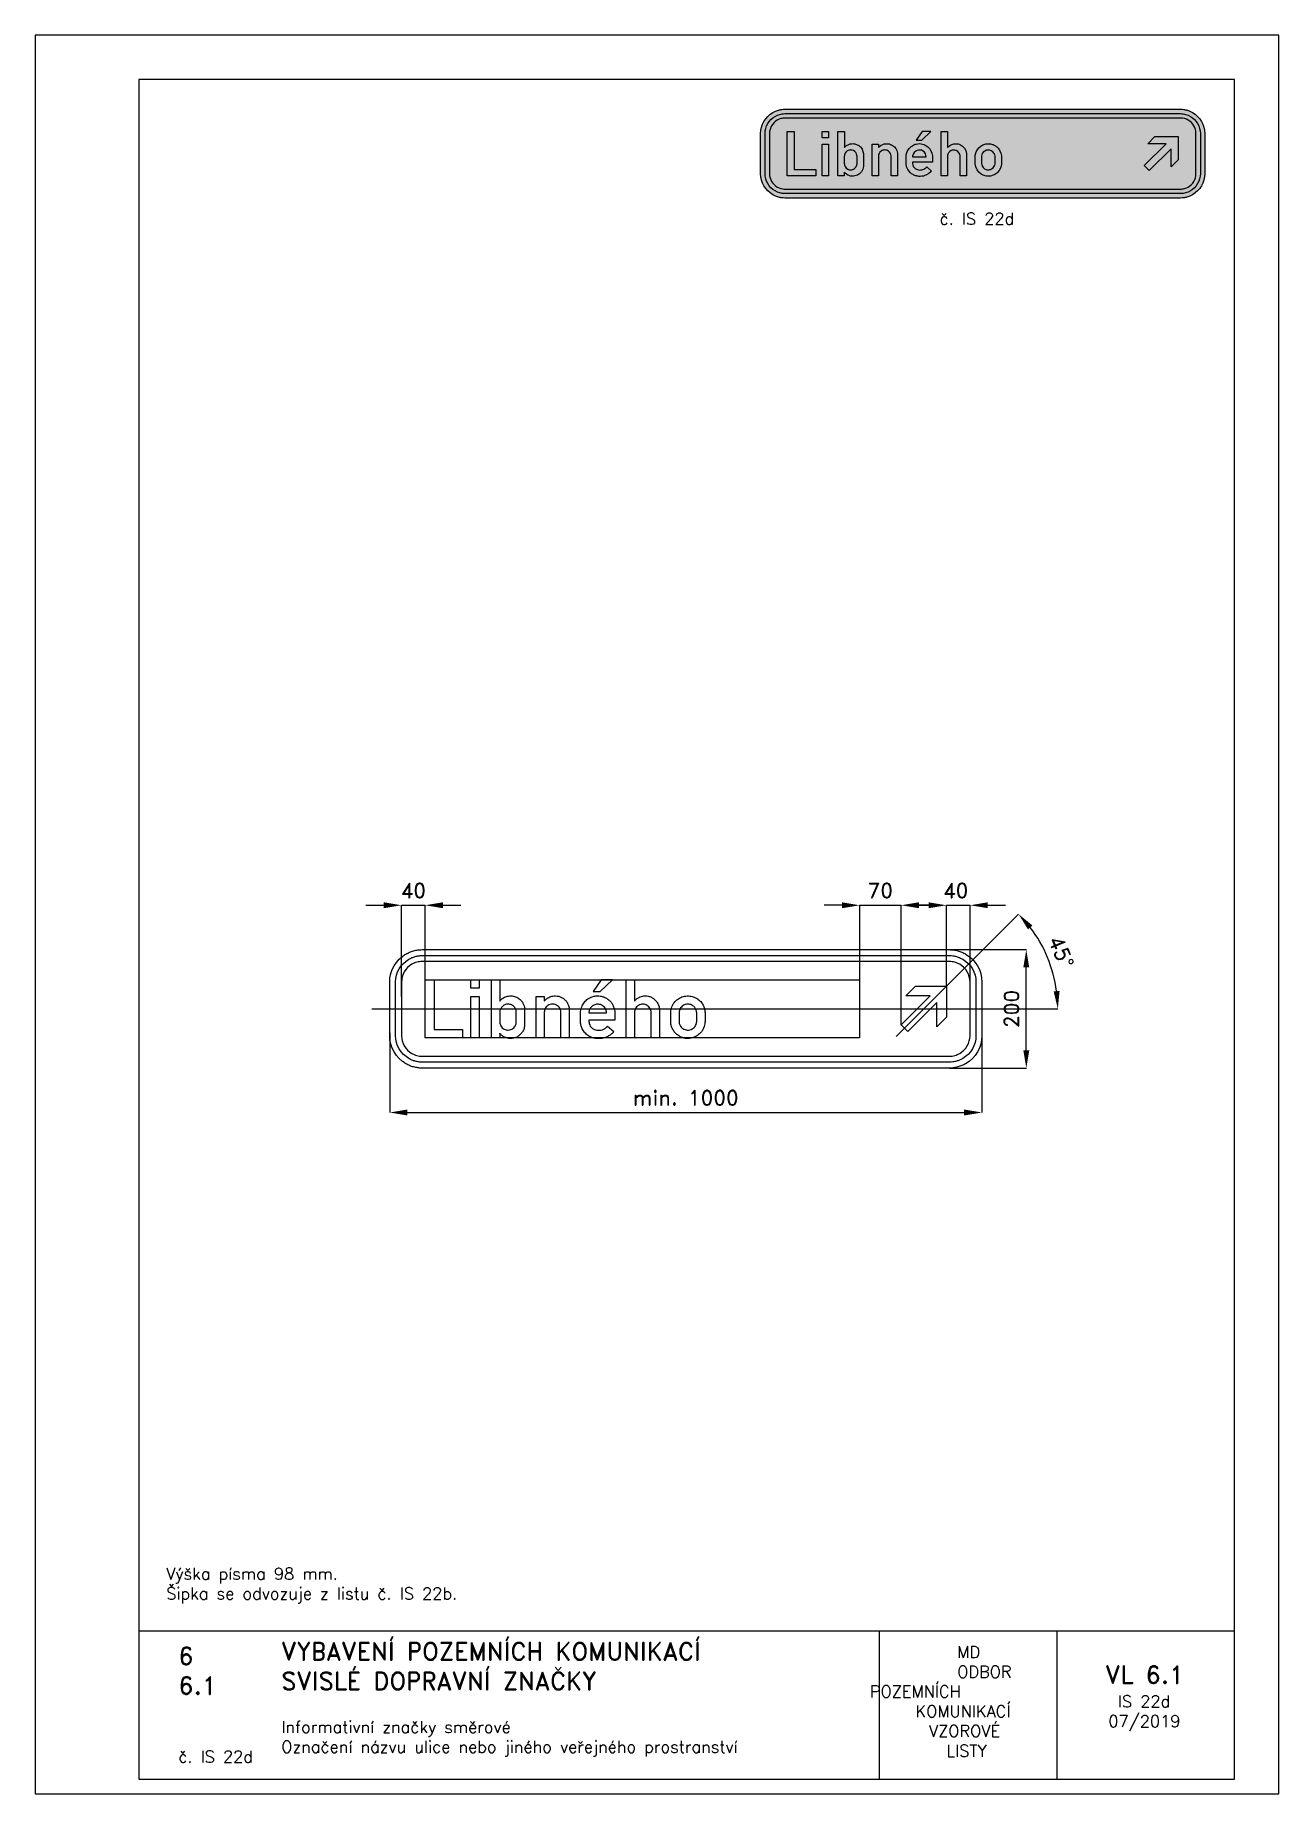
# Paper-space layout 'IS 22d' of a CAD drawing. Header units: millimetres. Extents: x 0 to 210, y 0 to 297.
# The model-space entities are those that its viewports show. They can reach past a viewport. Long polylines and large blocks are cut down to what shows.
import ezdxf

# ---------------------------------------------------------------- set-up
doc = ezdxf.new("R2010")
doc.units = ezdxf.units.MM
doc.header["$LTSCALE"] = 5
doc.linetypes.add('ČERCHOVANÁX2', pattern=[2, 1, -0.5, 0, -0.5])
doc.linetypes.add('ČÁRKOVANÁX2', pattern=[1.5, 1, -0.5])
for name, color, linetype in [('Kóty', 2, 'Continuous'), ('Rozpiska', 7, 'Continuous'), ('Značka', 7, 'Continuous')]:
    doc.layers.add(name, color=color, linetype=linetype)
doc.layers.add('Rámeček', color=6, linetype='Continuous', plot=False)
doc.styles.get("Standard").update_dxf_attribs({"font": 'romand.shx', "height": 25})
doc.dimstyles.get("Standard").update_dxf_attribs({"dimtxt": 25, "dimasz": 30, "dimexe": 0.18, "dimexo": 0.0625, "dimgap": 12.5, "dimtad": 1, "dimdec": 0, "dimzin": 0, "dimdsep": 46, "dimtxsty": 'Standard', "dimcen": 0.09, "dimadec": 0, "dimazin": 0, "dimtfac": 1, "dimtdec": 0, "dimtofl": 0, "dimtmove": 0, "dimatfit": 3, "dimfxl": 1, "dimtolj": 1, "dimtzin": 0, "dimarcsym": 0})

psp = doc.layouts.new('IS 22d')

# ---------------------------------------------------------------- texts
at = {"layer": 'Rozpiska', "color": 7, "attachment_point": 1}
for s, width, gutter_width, heights, insert, char_height in [('\\pi5.21429;č. IS 22d', 25, 75, [0], (147.5, 267.003342), 2), ('Výška písma 98 mm.\\PŠipka se odvozuje z listu č. IS 22b.{\\H2.11905x; }', 176.70669232, 100, [0], (22.140239, 38.171028), 2), ('6', 149.0421774, 100, [0], (24.169718, 24.771436), 3), ('{\\C6;VYBAVENÍ POZEMNÍCH KOMUNIKACÍ\\P}SVISLÉ DOPRAVNÍ ZNAČKY{\\H1.34524x; }', 149.0421774, 100, [0], (41.561669, 25.560725), 3), ('\\pi14.7414;{\\C6;MD\\P\\pi2.36044;}ODBOR POZEMNÍCH{\\H1.57143x; }\\P\\pi7.69378;KOMUNIKACÍ{\\H1.5x; }\\P\\pi9.97949;{\\C6;VZOROVÉ\\H1.47619x; \\H0.67742x;\\P\\pi12.93187;LISTY\\H1.26984x; }', 33.10184049, 100, [0], (140.953473, 24.94524), 2), ('\\pi1.03113;{\\H1.5x;\\C6;VL 6.1\\P\\pi3.17396;\\H0.66667x;IS 22d\\H1.66666x; \\H0.6x;\\P\\pi1.5549;07/2019\\H1.80159x; }', 16.06225437, 100, [0], (179.655062, 21.609752), 2), ('6.1', 149.0421774, 100, [0], (24.169718, 19.777345), 3), ('{\\C6;Informativní značky směrové\\P}Označení názvu ulice nebo jiného veřejného prostranství{\\H1.83333x; }', 149.0421774, 100, [0], (41.561669, 12.285052), 2), ('{\\C6;č. IS 22d}', 18.27226685, 100, [2.666667], (24.169718, 7.277566), 2)]:
    psp.add_mtext_dynamic_manual_height_columns(s, width=width, gutter_width=gutter_width, heights=heights, dxfattribs=dict(at, insert=insert, char_height=char_height))

msp = doc.modelspace()

# ---------------------------------------------------------------- texts
at = {"layer": 'Kóty', "char_height": 25, "attachment_point": 5}
for insert in [(-460.1, 200), (455.8, 200)]:
    msp.add_mtext('\\A1;40', dxfattribs=dict(at, insert=insert))

# ---------------------------------------------------------------- blocks, each defined once
blk = doc.blocks.new('*D2')
at = {"layer": 'Defpoints', "color": 0, "transparency": 16777216}
for p in [(-500, -40.5), (500, -43.7), (500, -175)]:
    blk.add_point(p, dxfattribs=at)
at = {"layer": 'Kóty', "color": 0, "lineweight": -2, "transparency": 16777216}
for p, q in [((-500, -40.6), (-500, -175.2)), ((500, -43.8), (500, -175.2)), ((-470, -175), (470, -175))]:
    blk.add_line(p, q, dxfattribs=at)
at = {"layer": 'Kóty', "color": 0, "transparency": 16777216}
for points in [[(-470, -170), (-470, -180), (-500, -175)], [(470, -170), (470, -180), (500, -175)]]:
    blk.add_solid(points, dxfattribs=at)
at = {"layer": 'Kóty', "color": 0, "transparency": 16777216, "insert": (0, -150), "char_height": 25, "attachment_point": 5}
blk.add_mtext('\\A1;min. 1000', dxfattribs=at)
blk = doc.blocks.new('*D3')
at = {"layer": 'Defpoints', "color": 0, "transparency": 16777216}
for p in [(426.8, 100), (575, 100), (445, -100)]:
    blk.add_point(p, dxfattribs=at)
at = {"layer": 'Kóty', "color": 0, "lineweight": -2, "transparency": 16777216}
for p, q in [((426.9, 100), (575.2, 100)), ((575, -70), (575, 70)), ((445.1, -100), (575.2, -100))]:
    blk.add_line(p, q, dxfattribs=at)
at = {"layer": 'Kóty', "color": 0, "transparency": 16777216}
for points in [[(570, 70), (580, 70), (575, 100)], [(570, -70), (580, -70), (575, -100)]]:
    blk.add_solid(points, dxfattribs=at)
at = {"layer": 'Kóty', "color": 0, "transparency": 16777216, "insert": (550, 0), "char_height": 25, "attachment_point": 5, "rotation": 90}
blk.add_mtext('\\A1;200', dxfattribs=at)
blk = doc.blocks.new('*D4')
at = {"layer": 'Defpoints', "color": 0, "transparency": 16777216}
for p in [(460, 58.2), (620.5, 58.6), (530, 0), (-530, 0), (355.1, -46.7)]:
    blk.add_point(p, dxfattribs=at)
at = {"layer": 'Kóty', "color": 0, "lineweight": -2, "transparency": 16777216}
for p, q in [((460, 58.2), (562, 160.2)), ((530.1, 0), (628.4, 0))]:
    blk.add_line(p, q, dxfattribs=at)
blk.add_arc((401.8, 0), 226.4, 7.598, 37.4024, dxfattribs=at)
at = {"layer": 'Kóty', "color": 0, "transparency": 16777216}
for points in [[(577.9, 134.2), (585.4, 140.8), (561.9, 160.1)], [(631.2, 30.3), (621.2, 29.6), (628.2, 0)]]:
    blk.add_solid(points, dxfattribs=at)
at = {"layer": 'Kóty', "color": 0, "transparency": 16777216, "insert": (634.1, 96.2), "char_height": 25, "attachment_point": 5, "rotation": 292.5002}
blk.add_mtext('\\A1;45°', dxfattribs=at)
blk = doc.blocks.new('*D5')
at = {"layer": 'Defpoints', "color": 0, "transparency": 16777216}
for p in [(293.632, 175), (293.632, 49), (363.63, -26.87)]:
    blk.add_point(p, dxfattribs=at)
at = {"layer": 'Kóty', "color": 0, "lineweight": -2, "transparency": 16777216}
for p, q in [((263.632, 175), (233.632, 175)), ((293.632, 49.0625), (293.632, 175.18)), ((363.63, -26.8075), (363.63, 175.18)), ((393.63, 175), (423.63, 175))]:
    blk.add_line(p, q, dxfattribs=at)
at = {"layer": 'Kóty', "color": 0, "transparency": 16777216}
for points in [[(263.632, 180), (263.632, 170), (293.632, 175)], [(393.63, 180), (393.63, 170), (363.63, 175)]]:
    blk.add_solid(points, dxfattribs=at)
at = {"layer": 'Kóty', "color": 0, "transparency": 16777216, "insert": (328.631, 200), "char_height": 25, "attachment_point": 5}
blk.add_mtext('\\A1;70', dxfattribs=at)

# ---------------------------------------------------------------- dimensions: what is measured, and where the dimension line sits
at = {"layer": 'Kóty'}
dim = msp.add_linear_dim(base=(293.6, 175), p1=(363.6, -26.9), p2=(293.6, 49), dimstyle='Standard', dxfattribs=at)
dim.commit()
dim.dimension.update_dxf_attribs({"geometry": '*D5', "text_midpoint": (328.6, 200)})
dim = msp.add_angular_dim_2l(base=(620.5, 58.6), line1=((355.1, -46.7), (460, 58.2)), line2=((-530, 0), (530, 0)), dimstyle='Standard', dxfattribs=at)
dim.commit()
dim.dimension.update_dxf_attribs({"geometry": '*D4', "text_midpoint": (634.1, 96.2)})
dim = msp.add_linear_dim(base=(575, 100), p1=(445, -100), p2=(426.8, 100), angle=90, dimstyle='Standard', dxfattribs=at)
dim.commit()
dim.dimension.update_dxf_attribs({"geometry": '*D3', "text_midpoint": (550, 0)})
dim = msp.add_linear_dim(base=(500, -175), p1=(-500, -40.5), p2=(500, -43.7), text='min. 1000', dimstyle='Standard', dxfattribs=at)
dim.commit()
dim.dimension.update_dxf_attribs({"geometry": '*D2', "text_midpoint": (0, -150)})

# ---------------------------------------------------------------- linework, layer by layer
at = {"layer": 'Kóty'}
for p, q in [((-540, 175), (-510, 175)), ((-480, 21.1), (-480, 175.2)), ((-480, 175), (-440, 175)), ((-440, 49.1), (-440, 175.2)), ((-410, 175), (-380, 175)), ((410, 175), (380, 175)), ((440, 38.2), (440, 175.2)), ((480, 34.5), (480, 175.2)), ((510, 175), (540, 175))]:
    msp.add_line(p, q, dxfattribs=at)
for points in [[(293.6, 175), (363.6, 175)], [(440, 175), (480, 175)]]:
    msp.add_lwpolyline(points, dxfattribs=at)
for points in [[(-510, 180), (-510, 170), (-480, 175)], [(-410, 180), (-410, 170), (-440, 175)], [(410, 180), (410, 170), (440, 175)], [(510, 180), (510, 170), (480, 175)]]:
    msp.add_solid(points, dxfattribs=at)
at = {"layer": 'Značka', "color": 6, "linetype": 'ČERCHOVANÁX2', "ltscale": 5}
msp.add_line((355.1, -46.7), (460, 58.2), dxfattribs=at)
at = {"layer": 'Značka', "color": 5}
for points in [[(-445, -100), (-445.2, -100), (-445.4, -100, -0.032183), (-452.5, -99.5, -0.035454), (-459.5, -98.1, -0.036275), (-466.3, -95.8, -0.034433), (-472.6, -92.6, -0.03373), (-478.6, -88.6), (-483.9, -83.9), (-488.6, -78.6), (-492.6, -72.6), (-495.8, -66.3), (-498.1, -59.5), (-499.5, -52.5), (-500, -45.4), (-500, -45.2), (-500, -45), (-500, 45), (-500, 45.2), (-500, 45.4), (-499.5, 52.5), (-498.1, 59.5), (-495.8, 66.3), (-492.6, 72.6), (-488.6, 78.6), (-483.9, 83.9), (-478.6, 88.6, -0.034227), (-472.6, 92.6, -0.034061), (-466.3, 95.7, -0.033424), (-459.5, 98.1, -0.034124), (-452.5, 99.5, -0.036745), (-445.4, 100), (-445.2, 100), (-445, 100), (445, 100), (445.2, 100), (445.4, 100, -0.032177), (452.5, 99.5, -0.035434), (459.5, 98.1, -0.036231), (466.3, 95.8, -0.034387), (472.6, 92.6), (478.6, 88.6), (483.9, 83.9), (488.6, 78.6), (492.6, 72.6), (495.8, 66.3), (498.1, 59.5), (499.5, 52.5), (500, 45.4), (500, 45.2), (500, 45), (500, -45), (500, -45.2), (500, -45.4), (499.5, -52.5), (498.1, -59.5), (495.8, -66.3), (492.6, -72.6), (488.6, -78.6), (483.9, -83.9), (478.6, -88.6), (472.6, -92.6, -0.034074), (466.3, -95.7, -0.033398), (459.5, -98.1, -0.034121), (452.5, -99.5, -0.036746), (445.4, -100), (445.2, -100), (445, -100), (-445, -100)], [(-445, -90), (-445.2, -90), (-445.3, -90, -0.03218), (-451.2, -89.6, -0.035441), (-456.9, -88.4, -0.036275), (-462.4, -86.5, -0.034405), (-467.6, -83.9), (-472.4, -80.7), (-476.8, -76.8), (-480.7, -72.5), (-483.9, -67.6), (-486.5, -62.4), (-488.4, -56.9), (-489.6, -51.2), (-490, -45.4), (-490, -45.2), (-490, -45), (-490, 45), (-490, 45.2), (-490, 45.4), (-489.6, 51.2), (-488.4, 56.9), (-486.5, 62.4), (-483.9, 67.6), (-480.7, 72.5), (-476.8, 76.8), (-472.4, 80.7), (-467.6, 83.9, -0.034043), (-462.4, 86.5, -0.03341), (-456.9, 88.4, -0.034119), (-451.2, 89.6, -0.036742), (-445.3, 90), (-445.2, 90), (-445, 90), (445, 90), (445.2, 90), (445.4, 90, -0.032169), (451.2, 89.6, -0.035423), (456.9, 88.4, -0.036263), (462.4, 86.5, -0.034405), (467.6, 83.9), (472.4, 80.7), (476.8, 76.8), (480.7, 72.5), (483.9, 67.6), (486.5, 62.4), (488.4, 56.9), (489.6, 51.2), (490, 45.4), (490, 45.2), (490, 45), (490, -45), (490, -45.2), (490, -45.4), (489.6, -51.2), (488.4, -56.9), (486.5, -62.4), (483.9, -67.6), (480.7, -72.5), (476.8, -76.8), (472.4, -80.7), (467.6, -83.9), (462.4, -86.5, -0.033403), (456.9, -88.4, -0.034116), (451.2, -89.6, -0.036749), (445.4, -90), (445.2, -90), (445, -90), (-445, -90)], [(-445, -80), (445, -80), (445.1, -80), (445.3, -80, 0.032169), (449.8, -79.7, 0.035452), (454.2, -78.8, 0.036304), (458.5, -77.3), (462.6, -75.3), (466.4, -72.8), (469.8, -69.7), (472.8, -66.4), (475.3, -62.6), (477.3, -58.5), (478.8, -54.2), (479.7, -49.8), (480, -45.3), (480, -45.1), (480, -45), (480, 45), (480, 45.1), (480, 45.3), (479.7, 49.8), (478.8, 54.2), (477.3, 58.5), (475.3, 62.6), (472.8, 66.4), (469.8, 69.7), (466.4, 72.8), (462.6, 75.3), (458.5, 77.3), (454.2, 78.8, 0.034146), (449.8, 79.7, 0.03675), (445.3, 80), (445.1, 80), (445, 80), (-445, 80), (-445.1, 80), (-445.3, 80, 0.032182), (-449.8, 79.7, 0.035448), (-454.2, 78.8, 0.036258), (-458.5, 77.3, 0.034413), (-462.6, 75.3), (-466.3, 72.8), (-469.8, 69.7), (-472.8, 66.4), (-475.3, 62.6), (-477.3, 58.5), (-478.8, 54.2), (-479.7, 49.8), (-480, 45.3), (-480, 45.1), (-480, 45), (-480, -45), (-480, -45.1), (-480, -45.3), (-479.7, -49.8), (-478.8, -54.2), (-477.3, -58.5), (-475.3, -62.6), (-472.8, -66.4), (-469.8, -69.7), (-466.3, -72.8), (-462.6, -75.3), (-458.5, -77.3, 0.033426), (-454.2, -78.8, 0.03412), (-449.8, -79.7, 0.036748), (-445.3, -80), (-445.1, -80), (-445, -80)], [(-328.2, -49), (-328.2, 49), (-314.1, 49), (-314.1, 13.2, -0.005805), (-312.9, 14.6, -0.017448), (-311.7, 15.9, -0.081037), (-306, 19.7, -0.076917), (-299.4, 21.6, -0.089546), (-291.2, 21.5, -0.091542), (-283.7, 18.6, -0.072221), (-278.7, 14.8, -0.069708), (-275, 9.7, -0.057139), (-273, 5, -0.059775), (-272.1, 0, -0.005496), (-272.1, -0.6), (-272.1, -1.2), (-272.1, -27.2), (-272.1, -27.7, -0.00492), (-272.2, -28.3, -0.037945), (-272.7, -31.5, -0.035665), (-273.7, -34.6, -0.06549), (-276.6, -40, -0.069262), (-280.8, -44.5, -0.063687), (-285.4, -47.6, -0.062077), (-290.7, -49.4, -0.072963), (-297.3, -49.9, -0.074014), (-303.8, -48.6, -0.058346), (-308.3, -46.4, -0.062375), (-312.2, -43.3, -0.01454), (-313.2, -42.2, -0.004846), (-314.2, -41.1), (-314.2, -49), (-328.2, -49)], [(-100.6, -49), (-100.6, 49), (-86.6, 49), (-86.6, 13.2, -0.002784), (-85.7, 14.2, -0.008319), (-84.8, 15.1, -0.044786), (-81, 18.1, -0.056615), (-76.8, 20.3, -0.052881), (-72.7, 21.5, -0.046625), (-68.5, 21.9, -0.056539), (-63.1, 21.4, -0.060834), (-58, 19.6, -0.068018), (-53.1, 16.4, -0.064906), (-49, 12, -0.068702), (-46, 6.5, -0.077207), (-44.7, 0.5, -0.006467), (-44.7, -0.2), (-44.6, -0.8), (-44.6, -49), (-58.6, -49), (-58.6, -5.7), (-58.7, -5.2, 0.008037), (-58.7, -4.6, 0.064635), (-59.5, -1.1, 0.068196), (-61.3, 2, 0.072985), (-63.8, 4.8, 0.070437), (-67, 6.7, 0.067405), (-70.5, 7.7, 0.06862), (-74.1, 7.8, 0.07916), (-78.1, 6.8, 0.078224), (-81.7, 4.6, 0.069017), (-84.2, 1.9, 0.074947), (-85.8, -1.3, 0.037485), (-86.3, -3.1, 0.025768), (-86.5, -5.1), (-86.6, -5.3), (-86.6, -5.6), (-86.6, -49), (-100.6, -49)], [(-314.1, -6), (-314.1, -22.2), (-314.1, -22.5), (-314.1, -22.9, 0.058666), (-313.6, -25.7, 0.055578), (-312.5, -28.4, 0.079362), (-310, -31.8, 0.083147), (-306.5, -34.3, 0.069286), (-303.2, -35.5, 0.065166), (-299.7, -35.8, 0.07621), (-295.6, -35.1, 0.081495), (-291.9, -33.1, 0.071361), (-289.2, -30.6, 0.064217), (-287.4, -27.4, 0.038668), (-286.6, -25.4, 0.044504), (-286.2, -23.4, 0.006607), (-286.2, -23), (-286.2, -22.6), (-286.2, -5.2, 0.003812), (-286.2, -4.6, 0.011441), (-286.3, -3.9, 0.068407), (-287.1, -0.7, 0.06224), (-288.8, 2.1, 0.064645), (-291.1, 4.7, 0.064906), (-294.1, 6.6, 0.059368), (-297, 7.6, 0.062536), (-300.1, 8, 0.05436), (-302.9, 7.7, 0.047873), (-305.5, 6.8, 0.056059), (-308.4, 5.3, 0.067217), (-310.7, 3.1, 0.047198), (-312, 1.3, 0.037934), (-313, -0.7, 0.033193), (-313.7, -2.6, 0.040642), (-314, -4.6, 0.012478), (-314.1, -5.3, 0.00415), (-314.1, -6)], [(-252.9, -49), (-252.9, 21), (-238.9, 21), (-238.9, 13.4, -0.00418), (-237.6, 14.7, -0.012495), (-236.3, 15.9, -0.040691), (-233, 18.5, -0.050799), (-229.3, 20.3, -0.044302), (-225.9, 21.3, -0.036433), (-222.5, 21.8, -0.051724), (-217.2, 21.7, -0.059755), (-212.1, 20.4, -0.060327), (-207.5, 18.2, -0.057509), (-203.6, 14.9, -0.051898), (-200.6, 11.2, -0.051165), (-198.5, 7, -0.036506), (-197.5, 4, -0.040104), (-196.9, 0.8, -0.006778), (-196.9, 0.1), (-196.8, -0.6), (-196.8, -49), (-210.9, -49), (-210.9, -5.8), (-210.9, -5.3, 0.011855), (-210.9, -4.7, 0.073045), (-211.4, -1.9, 0.052711), (-212.6, 0.8, 0.052274), (-214.5, 3.3, 0.060048), (-216.8, 5.4, 0.079396), (-220.4, 7.3, 0.076883), (-224.5, 8, 0.082172), (-228.9, 7.5, 0.086092), (-232.9, 5.6, 0.070239), (-235.5, 3.2, 0.063113), (-237.5, 0.2, 0.045342), (-238.4, -2.1, 0.0557), (-238.8, -4.4, 0.008411), (-238.9, -4.9), (-238.9, -5.3), (-238.9, -49), (-252.9, -49)], [(-121.5, -38.4, -0.002695), (-122.4, -39.4, -0.008081), (-123.3, -40.4, -0.045823), (-127.8, -44.2, -0.046326), (-132.9, -47.1, -0.057683), (-139.8, -49.4, -0.056156), (-147.1, -50.2, -0.062983), (-155, -49.4, -0.071136), (-162.5, -46.5, -0.073604), (-168.9, -41.7, -0.068187), (-173.8, -35.3, -0.062724), (-176.7, -28.9, -0.079565), (-177.6, -22.2, -0.005009), (-177.6, -21.6), (-177.6, -21.1), (-177.6, -6), (-177.6, -5.4), (-177.5, -4.7, -0.031631), (-176.7, 0, -0.042634), (-175.1, 4.6, -0.074802), (-171.1, 11.4, -0.075595), (-165.3, 16.8, -0.053414), (-160.5, 19.5, -0.049384), (-155.3, 21.2, -0.060563), (-148.3, 21.9, -0.063991), (-141.4, 21, -0.058851), (-135.5, 18.8, -0.056374), (-130.2, 15.3, -0.052444), (-126.1, 11.2, -0.056929), (-123, 6.4, -0.054705), (-120.9, 0.9, -0.044547), (-119.9, -4.9), (-119.8, -5.4), (-119.8, -6), (-119.8, -19.2), (-163.6, -19.2, 0.003687), (-163.6, -20.1, 0.011002), (-163.6, -21.1, 0.065025), (-162.9, -25.2, 0.077929), (-161.2, -29, 0.098997), (-157.5, -32.9, 0.081464), (-152.6, -35.3, 0.070359), (-147.8, -36.2, 0.067887), (-142.9, -35.8, 0.063561), (-138.5, -34.3, 0.066285), (-134.6, -31.7, 0.019644), (-133.3, -30.5, 0.006553), (-132, -29.3), (-121.5, -38.4)], [(-133.9, -6.9, 0.008287), (-134, -5.3, 0.024979), (-134.2, -3.6, 0.067223), (-135.4, -0.2, 0.065187), (-137.4, 2.8, 0.074787), (-140.4, 5.5, 0.075283), (-144.2, 7.2, 0.108611), (-150.5, 7.8, 0.11325), (-156.4, 5.7, 0.086985), (-160, 2.7, 0.078971), (-162.5, -1.3, 0.038505), (-163.2, -3.3, 0.045047), (-163.5, -5.4, 0.013365), (-163.6, -6.2, 0.00444), (-163.6, -6.9), (-133.9, -6.9)], [(-25.4, -6.1), (-25.4, -5.9), (-25.4, -5.6, -0.009089), (-25.2, -3.3, -0.020093), (-24.8, -1, -0.048103), (-23.5, 3.6, -0.043503), (-21.4, 7.8, -0.05767), (-17.5, 12.9, -0.06015), (-12.5, 17, -0.082226), (-4.3, 20.8, -0.081682), (4.6, 21.8, -0.073888), (12.5, 20.4, -0.073157), (19.7, 16.9, -0.065874), (25.2, 12.2, -0.066342), (29.2, 6.2, -0.054203), (31.4, 0.7, -0.053674), (32.4, -5.1), (32.4, -5.6), (32.5, -6.2), (32.5, -21.8), (32.4, -22.3), (32.3, -22.9, -0.029467), (31.6, -27.7, -0.044489), (30.1, -32.3, -0.061001), (27.2, -37.6, -0.055879), (23.2, -42.1, -0.073946), (16.3, -46.9, -0.075291), (8.3, -49.5, -0.05346), (2.6, -50, -0.055214), (-3.1, -49.2, -0.049321), (-8, -47.6, -0.04569), (-12.5, -45, -0.054782), (-17.4, -41, -0.056329), (-21.2, -36, -0.064931), (-24.3, -29.5, -0.072649), (-25.4, -22.5), (-25.4, -22), (-25.4, -21.6), (-25.4, -6.1)], [(-11.4, -6.6), (-11.4, -21.2), (-11.4, -21.6), (-11.4, -22, 0.04895), (-11, -24.6, 0.048736), (-10.1, -27.2, 0.07394), (-7.9, -30.7, 0.075989), (-4.8, -33.4, 0.072364), (-1.3, -35.1, 0.069474), (2.6, -35.8, 0.074515), (6.8, -35.4, 0.073735), (10.8, -33.8, 0.072975), (14.2, -31.3, 0.076363), (16.7, -27.9, 0.051036), (17.8, -25.3, 0.04894), (18.3, -22.6, 0.00531), (18.4, -22.2), (18.4, -21.8), (18.4, -6.2), (18.4, -5.8), (18.3, -5.4, 0.04566), (17.7, -2.6, 0.050975), (16.6, 0.1, 0.081493), (13.9, 3.8, 0.083328), (10.1, 6.4, 0.067581), (6.7, 7.6, 0.064269), (3.1, 7.9, 0.068125), (-0.8, 7.3, 0.068991), (-4.4, 5.6, 0.070495), (-7.5, 3.1, 0.073287), (-9.7, -0.1, 0.052039), (-10.8, -2.8, 0.044965), (-11.3, -5.7, 0.004794), (-11.4, -6.1), (-11.4, -6.6)]]:
    msp.add_lwpolyline(points, format="xyb", dxfattribs=at)
at = {"layer": 'Značka', "color": 6, "linetype": 'ČÁRKOVANÁX2', "ltscale": 2.5}
msp.add_lwpolyline([(-440, -49), (-440, 49), (293.6, 49), (293.6, -49), (-440, -49)], dxfattribs=at)
at = {"layer": 'Značka', "color": 5}
for points in [[(-440, -49), (-440, 49), (-425.1, 49), (-425.1, -34.9), (-377, -34.9), (-377, -49), (-440, -49)], [(-363.2, 35), (-363.2, 49), (-349.1, 49), (-349.1, 35), (-363.2, 35)], [(-156.2, 29.5), (-144.3, 29.5), (-123.8, 48.8), (-143.1, 48.8), (-156.2, 29.5)], [(387.7, 38.2), (440, 38.2), (440, -14.1), (424, -30.1), (424, 10.9), (375, -38.2), (363.6, -26.9), (412.7, 22.2), (371.7, 22.2), (387.7, 38.2)], [(-363.2, -49), (-363.2, 20.9), (-349.1, 20.9), (-349.1, -49), (-363.2, -49)]]:
    msp.add_lwpolyline(points, dxfattribs=at)
at = {"layer": 'Značka', "color": 6, "linetype": 'ČERCHOVANÁX2', "ltscale": 5}
msp.add_lwpolyline([(-530, 0), (530, 0)], dxfattribs=at)

msp.set_redraw_order([(e.dxf.handle, doc.entitydb.next_handle()) for e in msp.query("TEXT MTEXT ATTDEF DIMENSION ARC_DIMENSION")])  # texts and dimensions are drawn at this point

# ---------------------------------------------------------------- hatches: boundary and pattern name
at = {"layer": 'Značka'}
h = psp.add_hatch(color=10, dxfattribs=at)
h.dxf.hatch_style = 1
edge = h.paths.add_edge_path()
edge.add_line((126.625, 269.5), (126.6085, 269.500075))
edge.add_line((126.6085, 269.500075), (126.59275, 269.50015))
edge.add_arc((126.615811, 273.651802), 4.151716, 262.3099091, 269.68174502, ccw=False)
edge.add_arc((126.564854, 273.280868), 3.7773, 254.20599574, 262.32299345, ccw=False)
edge.add_arc((126.463045, 273.220394), 3.692298, 247.17100919, 255.47086651, ccw=False)
edge.add_line((125.0305, 269.817325), (124.5535, 270.058075))
edge.add_line((124.5535, 270.058075), (124.10875, 270.354475))
edge.add_line((124.10875, 270.354475), (123.70825, 270.708175))
edge.add_line((123.70825, 270.708175), (123.35425, 271.10845))
edge.add_line((123.35425, 271.10845), (123.058, 271.553125))
edge.add_line((123.058, 271.553125), (122.81875, 272.03065))
edge.add_line((122.81875, 272.03065), (122.64625, 272.536525))
edge.add_line((122.64625, 272.536525), (122.536, 273.06025))
edge.add_line((122.536, 273.06025), (122.5, 273.5926))
edge.add_line((122.5, 273.5926), (122.5, 273.6088))
edge.add_line((122.5, 273.6088), (122.5, 273.625))
edge.add_line((122.5, 273.625), (122.5, 280.375))
edge.add_line((122.5, 280.375), (122.5, 280.3912))
edge.add_line((122.5, 280.3912), (122.5, 280.4074))
edge.add_line((122.5, 280.4074), (122.5375, 280.94005))
edge.add_line((122.5375, 280.94005), (122.64625, 281.463475))
edge.add_line((122.64625, 281.463475), (122.81725, 281.96965))
edge.add_line((122.81725, 281.96965), (123.058, 282.446875))
edge.add_line((123.058, 282.446875), (123.35425, 282.8914))
edge.add_line((123.35425, 282.8914), (123.70825, 283.291825))
edge.add_line((123.70825, 283.291825), (124.10875, 283.645825))
edge.add_line((124.10875, 283.645825), (124.5535, 283.941925))
edge.add_line((124.5535, 283.941925), (125.0305, 284.18095))
edge.add_line((125.0305, 284.18095), (125.53675, 284.353825))
edge.add_arc((126.607533, 280.577996), 3.924724, 98.01572305, 105.83273913, ccw=False)
edge.add_arc((126.567516, 280.864329), 3.635609, 89.60231451, 98.02047906, ccw=False)
edge.add_line((126.59275, 284.49985), (126.6085, 284.499925))
edge.add_line((126.6085, 284.499925), (126.625, 284.5))
edge.add_line((126.625, 284.5), (193.375, 284.5))
edge.add_line((193.375, 284.5), (193.3915, 284.499925))
edge.add_line((193.3915, 284.499925), (193.40725, 284.49985))
edge.add_arc((193.384236, 280.348868), 4.151046, 82.30931384, 89.68234028, ccw=False)
edge.add_arc((193.435294, 280.719841), 3.776577, 74.2052175, 82.3237717, ccw=False)
edge.add_arc((193.537594, 280.781497), 3.690307, 67.16876614, 75.47310956, ccw=False)
edge.add_line((194.9695, 284.182675), (195.4465, 283.941925))
edge.add_line((195.4465, 283.941925), (195.89125, 283.645525))
edge.add_line((195.89125, 283.645525), (196.29175, 283.291825))
edge.add_line((196.29175, 283.291825), (196.64575, 282.89155))
edge.add_line((196.64575, 282.89155), (196.942, 282.446875))
edge.add_line((196.942, 282.446875), (197.18125, 281.96935))
edge.add_line((197.18125, 281.96935), (197.35375, 281.463475))
edge.add_line((197.35375, 281.463475), (197.464, 280.93975))
edge.add_line((197.464, 280.93975), (197.5, 280.4074))
edge.add_line((197.5, 280.4074), (197.5, 280.3912))
edge.add_line((197.5, 280.3912), (197.5, 280.375))
edge.add_line((197.5, 280.375), (197.5, 273.625))
edge.add_line((197.5, 273.625), (197.5, 273.6088))
edge.add_line((197.5, 273.6088), (197.5, 273.5926))
edge.add_line((197.5, 273.5926), (197.4625, 273.05995))
edge.add_line((197.4625, 273.05995), (197.35375, 272.536525))
edge.add_line((197.35375, 272.536525), (197.18275, 272.03035))
edge.add_line((197.18275, 272.03035), (196.942, 271.553125))
edge.add_line((196.942, 271.553125), (196.64575, 271.1086))
edge.add_line((196.64575, 271.1086), (196.29175, 270.708175))
edge.add_line((196.29175, 270.708175), (195.89125, 270.354175))
edge.add_line((195.89125, 270.354175), (195.4465, 270.058075))
edge.add_line((195.4465, 270.058075), (194.9695, 269.81905))
edge.add_line((194.9695, 269.81905), (194.46325, 269.646175))
edge.add_arc((193.392857, 273.420159), 3.922843, 278.01384593, 285.83461624, ccw=False)
edge.add_arc((193.432543, 273.134783), 3.634721, 269.60128458, 278.02150899, ccw=False)
edge.add_line((193.40725, 269.50015), (193.3915, 269.500075))
edge.add_line((193.3915, 269.500075), (193.375, 269.5))
edge.add_line((193.375, 269.5), (126.625, 269.5))
h = psp.add_hatch(color=255, dxfattribs=at)
h.dxf.hatch_style = 1
edge = h.paths.add_edge_path()
edge.add_line((126.625, 270.25), (126.6115, 270.250075))
edge.add_line((126.6115, 270.250075), (126.59875, 270.250075))
edge.add_arc((126.617819, 273.64775), 3.397729, 262.30731993, 269.67844612, ccw=False)
edge.add_arc((126.576244, 273.343037), 3.090193, 254.19816108, 262.31495279, ccw=False)
edge.add_line((125.73475, 270.369625), (125.32, 270.50965))
edge.add_line((125.32, 270.50965), (124.93, 270.7066))
edge.add_line((124.93, 270.7066), (124.56625, 270.94915))
edge.add_line((124.56625, 270.94915), (124.2385, 271.2385))
edge.add_line((124.2385, 271.2385), (123.949, 271.566025))
edge.add_line((123.949, 271.566025), (123.70675, 271.92985))
edge.add_line((123.70675, 271.92985), (123.511, 272.320525))
edge.add_line((123.511, 272.320525), (123.36925, 272.73445))
edge.add_line((123.36925, 272.73445), (123.27925, 273.162925))
edge.add_line((123.27925, 273.162925), (123.25, 273.598525))
edge.add_line((123.25, 273.598525), (123.25, 273.611725))
edge.add_line((123.25, 273.611725), (123.25, 273.625))
edge.add_line((123.25, 273.625), (123.25, 280.375))
edge.add_line((123.25, 280.375), (123.25, 280.388275))
edge.add_line((123.25, 280.388275), (123.25, 280.401475))
edge.add_line((123.25, 280.401475), (123.28075, 280.8373))
edge.add_line((123.28075, 280.8373), (123.36925, 281.26555))
edge.add_line((123.36925, 281.26555), (123.5095, 281.679775))
edge.add_line((123.5095, 281.679775), (123.70675, 282.07015))
edge.add_line((123.70675, 282.07015), (123.949, 282.4339))
edge.add_line((123.949, 282.4339), (124.2385, 282.7615))
edge.add_line((124.2385, 282.7615), (124.56625, 283.05115))
edge.add_line((124.56625, 283.05115), (124.93, 283.2934))
edge.add_line((124.93, 283.2934), (125.32075, 283.488925))
edge.add_line((125.32075, 283.488925), (125.73475, 283.630375))
edge.add_arc((126.61092, 280.541044), 3.211174, 98.01820812, 105.83394226, ccw=False)
edge.add_arc((126.578588, 280.774778), 2.975216, 89.6117209, 98.02951926, ccw=False)
edge.add_line((126.59875, 283.749925), (126.6115, 283.75))
edge.add_line((126.6115, 283.75), (126.625, 283.75))
edge.add_line((126.625, 283.75), (193.375, 283.75))
edge.add_line((193.375, 283.75), (193.3885, 283.749925))
edge.add_line((193.3885, 283.749925), (193.40125, 283.749925))
edge.add_arc((193.382143, 280.351702), 3.398277, 82.30791519, 89.67785086, ccw=False)
edge.add_arc((193.423974, 280.658013), 3.089123, 74.19675338, 82.3163605, ccw=False)
edge.add_line((194.26525, 283.630375), (194.68, 283.49035))
edge.add_line((194.68, 283.49035), (195.07, 283.2934))
edge.add_line((195.07, 283.2934), (195.43375, 283.05085))
edge.add_line((195.43375, 283.05085), (195.7615, 282.7615))
edge.add_line((195.7615, 282.7615), (196.051, 282.433975))
edge.add_line((196.051, 282.433975), (196.29325, 282.07015))
edge.add_line((196.29325, 282.07015), (196.489, 281.679475))
edge.add_line((196.489, 281.679475), (196.63075, 281.26555))
edge.add_line((196.63075, 281.26555), (196.72075, 280.837075))
edge.add_line((196.72075, 280.837075), (196.75, 280.401475))
edge.add_line((196.75, 280.401475), (196.75, 280.388275))
edge.add_line((196.75, 280.388275), (196.75, 280.375))
edge.add_line((196.75, 280.375), (196.75, 273.625))
edge.add_line((196.75, 273.625), (196.75, 273.611725))
edge.add_line((196.75, 273.611725), (196.75, 273.598525))
edge.add_line((196.75, 273.598525), (196.71925, 273.1627))
edge.add_line((196.71925, 273.1627), (196.63075, 272.73445))
edge.add_line((196.63075, 272.73445), (196.4905, 272.320225))
edge.add_line((196.4905, 272.320225), (196.29325, 271.92985))
edge.add_line((196.29325, 271.92985), (196.051, 271.5661))
edge.add_line((196.051, 271.5661), (195.7615, 271.2385))
edge.add_line((195.7615, 271.2385), (195.43375, 270.94885))
edge.add_line((195.43375, 270.94885), (195.07, 270.7066))
edge.add_line((195.07, 270.7066), (194.67925, 270.511075))
edge.add_line((194.67925, 270.511075), (194.26525, 270.369625))
edge.add_line((194.26525, 270.369625), (193.837, 270.279175))
edge.add_arc((193.421366, 273.225909), 2.975902, 269.61269362, 278.02854654, ccw=False)
edge.add_line((193.40125, 270.250075), (193.3885, 270.25))
edge.add_line((193.3885, 270.25), (193.375, 270.25))
edge.add_line((193.375, 270.25), (126.625, 270.25))
edge = h.paths.add_edge_path(flags=16)
edge.add_line((126.625, 271), (193.375, 271))
edge.add_line((193.375, 271), (193.3855, 271))
edge.add_line((193.3855, 271), (193.39525, 271.000075))
edge.add_arc((193.380347, 273.641303), 2.64127, 270.32328216, 277.70020068)
edge.add_arc((193.414357, 273.407792), 2.405309, 277.64266476, 285.76842917)
edge.add_line((194.068, 271.093), (194.38975, 271.201975))
edge.add_line((194.38975, 271.201975), (194.6935, 271.355125))
edge.add_line((194.6935, 271.355125), (194.97625, 271.54375))
edge.add_line((194.97625, 271.54375), (195.23125, 271.768825))
edge.add_line((195.23125, 271.768825), (195.45625, 272.0236))
edge.add_line((195.45625, 272.0236), (195.6445, 272.306575))
edge.add_line((195.6445, 272.306575), (195.79675, 272.6104))
edge.add_line((195.79675, 272.6104), (195.907, 272.9323))
edge.add_line((195.907, 272.9323), (195.9775, 273.2656))
edge.add_line((195.9775, 273.2656), (196, 273.604375))
edge.add_line((196, 273.604375), (196, 273.614725))
edge.add_line((196, 273.614725), (196, 273.625))
edge.add_line((196, 273.625), (196, 280.375))
edge.add_line((196, 280.375), (196, 280.385275))
edge.add_line((196, 280.385275), (196, 280.395625))
edge.add_line((196, 280.395625), (195.976, 280.73455))
edge.add_line((195.976, 280.73455), (195.907, 281.0677))
edge.add_line((195.907, 281.0677), (195.79825, 281.389825))
edge.add_line((195.79825, 281.389825), (195.6445, 281.693425))
edge.add_line((195.6445, 281.693425), (195.45625, 281.976325))
edge.add_line((195.45625, 281.976325), (195.23125, 282.231175))
edge.add_line((195.23125, 282.231175), (194.97625, 282.456475))
edge.add_line((194.97625, 282.456475), (194.6935, 282.644875))
edge.add_line((194.6935, 282.644875), (194.38975, 282.796975))
edge.add_line((194.38975, 282.796975), (194.068, 282.907))
edge.add_line((194.068, 282.907), (193.73425, 282.977275))
edge.add_arc((193.410832, 280.68492), 2.315058, 81.96939093, 90.38563294)
edge.add_line((193.39525, 282.999925), (193.3855, 283))
edge.add_line((193.3855, 283), (193.375, 283))
edge.add_line((193.375, 283), (126.625, 283))
edge.add_line((126.625, 283), (126.6145, 283))
edge.add_line((126.6145, 283), (126.60475, 282.999925))
edge.add_arc((126.619826, 280.356224), 2.643744, 90.32673924, 97.69674359)
edge.add_arc((126.585892, 280.591005), 2.406534, 97.64473627, 105.76635767)
edge.add_line((125.932, 282.907), (125.61025, 282.798025))
edge.add_line((125.61025, 282.798025), (125.3065, 282.644875))
edge.add_line((125.3065, 282.644875), (125.02375, 282.45625))
edge.add_line((125.02375, 282.45625), (124.76875, 282.231175))
edge.add_line((124.76875, 282.231175), (124.54375, 281.9764))
edge.add_line((124.54375, 281.9764), (124.3555, 281.693425))
edge.add_line((124.3555, 281.693425), (124.20325, 281.3896))
edge.add_line((124.20325, 281.3896), (124.093, 281.0677))
edge.add_line((124.093, 281.0677), (124.0225, 280.7344))
edge.add_line((124.0225, 280.7344), (124, 280.395625))
edge.add_line((124, 280.395625), (124, 280.385275))
edge.add_line((124, 280.385275), (124, 280.375))
edge.add_line((124, 280.375), (124, 273.625))
edge.add_line((124, 273.625), (124, 273.614725))
edge.add_line((124, 273.614725), (124, 273.604375))
edge.add_line((124, 273.604375), (124.024, 273.26545))
edge.add_line((124.024, 273.26545), (124.093, 272.9323))
edge.add_line((124.093, 272.9323), (124.20175, 272.610175))
edge.add_line((124.20175, 272.610175), (124.3555, 272.306575))
edge.add_line((124.3555, 272.306575), (124.54375, 272.023675))
edge.add_line((124.54375, 272.023675), (124.76875, 271.768825))
edge.add_line((124.76875, 271.768825), (125.02375, 271.543525))
edge.add_line((125.02375, 271.543525), (125.3065, 271.355125))
edge.add_line((125.3065, 271.355125), (125.61025, 271.203025))
edge.add_line((125.61025, 271.203025), (125.932, 271.093))
edge.add_line((125.932, 271.093), (126.26575, 271.022725))
edge.add_arc((126.589108, 273.314169), 2.314147, 261.96773159, 270.38729228)
edge.add_line((126.60475, 271.000075), (126.6145, 271))
edge.add_line((126.6145, 271), (126.625, 271))
h = psp.add_hatch(color=255, dxfattribs=at)
h.dxf.hatch_style = 1
h.paths.add_polyline_path([(148.789, 279.274), (149.695, 279.274), (151.261, 280.75), (149.785, 280.75)])
edge = h.paths.add_edge_path()
edge.add_line((158.7265, 276.5305), (158.728, 276.54925))
edge.add_line((158.728, 276.54925), (158.7295, 276.568))
edge.add_line((158.7295, 276.568), (158.7475, 276.748))
edge.add_line((158.7475, 276.748), (158.776, 276.926575))
edge.add_line((158.776, 276.926575), (158.8765, 277.272025))
edge.add_line((158.8765, 277.272025), (159.03925, 277.59535))
edge.add_line((159.03925, 277.59535), (159.3355, 277.98985))
edge.add_line((159.3355, 277.98985), (159.7165, 278.3047))
edge.add_arc((160.897607, 276.563521), 2.103977, 105.35433604, 124.1505194, ccw=False)
edge.add_arc((160.908698, 276.542869), 2.126835, 86.81811033, 105.49513921, ccw=False)
edge.add_arc((160.984627, 276.573393), 2.093455, 71.94359416, 88.84705678, ccw=False)
edge.add_arc((160.982283, 276.561366), 2.105617, 55.24926922, 71.98439003, ccw=False)
edge.add_arc((161.032122, 276.529981), 2.103819, 41.77827125, 56.85191921, ccw=False)
edge.add_line((162.601, 277.93165), (162.91075, 277.4758))
edge.add_line((162.91075, 277.4758), (163.07875, 277.05625))
edge.add_line((163.07875, 277.05625), (163.15225, 276.6133))
edge.add_line((163.15225, 276.6133), (163.15525, 276.5695))
edge.add_line((163.15525, 276.5695), (163.1575, 276.525775))
edge.add_line((163.1575, 276.525775), (163.1575, 275.33515))
edge.add_line((163.1575, 275.33515), (163.15375, 275.293))
edge.add_line((163.15375, 275.293), (163.14925, 275.250775))
edge.add_line((163.14925, 275.250775), (163.0885, 274.8823))
edge.add_line((163.0885, 274.8823), (162.97525, 274.527325))
edge.add_line((162.97525, 274.527325), (162.7555, 274.12345))
edge.add_line((162.7555, 274.12345), (162.44725, 273.77815))
edge.add_arc((160.949528, 275.37171), 2.186917, 296.30035064, 313.22423642, ccw=False)
edge.add_arc((160.964666, 275.330916), 2.143643, 279.19610012, 296.42074042, ccw=False)
edge.add_arc((160.911374, 275.227541), 2.051279, 268.88619114, 281.12733126, ccw=False)
edge.add_arc((160.909032, 275.154463), 1.978169, 256.26940565, 268.91285737, ccw=False)
edge.add_arc((160.88457, 275.194286), 2.011323, 245.9144733, 257.21562905, ccw=False)
edge.add_line((160.06375, 273.358075), (159.71725, 273.552325))
edge.add_line((159.71725, 273.552325), (159.34525, 273.862))
edge.add_line((159.34525, 273.862), (159.049, 274.24765))
edge.add_line((159.049, 274.24765), (158.81725, 274.74415))
edge.add_line((158.81725, 274.74415), (158.72875, 275.2789))
edge.add_line((158.72875, 275.2789), (158.72725, 275.3137))
edge.add_line((158.72725, 275.3137), (158.7265, 275.348425))
edge.add_line((158.7265, 275.348425), (158.7265, 276.5305))
edge = h.paths.add_edge_path(flags=16)
edge.add_line((159.79975, 276.498475), (159.79975, 275.3758))
edge.add_line((159.79975, 275.3758), (159.8005, 275.346475))
edge.add_line((159.8005, 275.346475), (159.80125, 275.317225))
edge.add_line((159.80125, 275.317225), (159.8305, 275.115025))
edge.add_line((159.8305, 275.115025), (159.8995, 274.921075))
edge.add_line((159.8995, 274.921075), (160.066, 274.6525))
edge.add_line((160.066, 274.6525), (160.3045, 274.444525))
edge.add_line((160.3045, 274.444525), (160.57375, 274.31275))
edge.add_arc((160.906722, 275.342402), 1.082152, 252.07968676, 267.97588705)
edge.add_arc((160.936547, 275.368674), 1.109837, 266.48482641, 283.53272701)
edge.add_arc((160.935166, 275.382494), 1.123598, 283.43631911, 300.31169943)
edge.add_line((161.50225, 274.4125), (161.761, 274.607275))
edge.add_line((161.761, 274.607275), (161.95075, 274.867975))
edge.add_line((161.95075, 274.867975), (162.034, 275.06335))
edge.add_line((162.034, 275.06335), (162.07675, 275.27035))
edge.add_line((162.07675, 275.27035), (162.07975, 275.3008))
edge.add_line((162.07975, 275.3008), (162.08275, 275.33125))
edge.add_line((162.08275, 275.33125), (162.08275, 276.52345))
edge.add_line((162.08275, 276.52345), (162.07975, 276.554275))
edge.add_line((162.07975, 276.554275), (162.07675, 276.585175))
edge.add_line((162.07675, 276.585175), (162.031, 276.80155))
edge.add_line((162.031, 276.80155), (161.94475, 277.006225))
edge.add_line((161.94475, 277.006225), (161.73625, 277.287925))
edge.add_line((161.73625, 277.287925), (161.44825, 277.48825))
edge.add_line((161.44825, 277.48825), (161.1865, 277.58245))
edge.add_arc((160.959305, 276.524783), 1.081794, 77.87664571, 92.5857629)
edge.add_arc((160.934688, 276.494657), 1.111081, 91.24739233, 106.84308976)
edge.add_line((160.61275, 277.558075), (160.33825, 277.432))
edge.add_line((160.33825, 277.432), (160.10125, 277.239475))
edge.add_line((160.10125, 277.239475), (159.92875, 276.98905))
edge.add_line((159.92875, 276.98905), (159.847, 276.782575))
edge.add_line((159.847, 276.782575), (159.8065, 276.56485))
edge.add_line((159.8065, 276.56485), (159.80275, 276.531625))
edge.add_line((159.80275, 276.531625), (159.79975, 276.498475))
edge = h.paths.add_edge_path()
edge.add_line((152.97325, 273.25), (152.97325, 280.75075))
edge.add_line((152.97325, 280.75075), (154.04575, 280.75075))
edge.add_line((154.04575, 280.75075), (154.04575, 278.01175))
edge.add_line((154.04575, 278.01175), (154.1155, 278.0839))
edge.add_line((154.1155, 278.0839), (154.186, 278.1547))
edge.add_line((154.186, 278.1547), (154.47175, 278.38585))
edge.add_line((154.47175, 278.38585), (154.79725, 278.554675))
edge.add_line((154.79725, 278.554675), (155.1085, 278.6464))
edge.add_arc((155.423744, 276.923354), 1.751646, 89.68906891, 100.36802781, ccw=False)
edge.add_arc((155.460216, 276.846725), 1.828449, 77.89975553, 90.84501555, ccw=False)
edge.add_arc((155.489593, 276.980187), 1.691794, 63.99911462, 77.92508431, ccw=False)
edge.add_arc((155.535711, 276.983163), 1.669385, 49.81024761, 65.37711, ccw=False)
edge.add_line((156.613, 278.258425), (156.9205, 277.9219))
edge.add_line((156.9205, 277.9219), (157.1515, 277.500325))
edge.add_line((157.1515, 277.500325), (157.25125, 277.03675))
edge.add_line((157.25125, 277.03675), (157.255, 276.9883))
edge.add_line((157.255, 276.9883), (157.258, 276.93985))
edge.add_line((157.258, 276.93985), (157.258, 273.25))
edge.add_line((157.258, 273.25), (156.18775, 273.25))
edge.add_line((156.18775, 273.25), (156.18775, 276.56095))
edge.add_line((156.18775, 276.56095), (156.18475, 276.605125))
edge.add_line((156.18475, 276.605125), (156.18025, 276.649225))
edge.add_line((156.18025, 276.649225), (156.1165, 276.913375))
edge.add_line((156.1165, 276.913375), (155.98525, 277.15315))
edge.add_line((155.98525, 277.15315), (155.79025, 277.36405))
edge.add_line((155.79025, 277.36405), (155.5435, 277.511725))
edge.add_line((155.5435, 277.511725), (155.2795, 277.5919))
edge.add_arc((155.11821, 276.596897), 1.007991, 80.7924652, 96.49156783)
edge.add_arc((155.094438, 276.582146), 1.020273, 95.07131802, 113.17002963)
edge.add_line((154.693, 277.520125), (154.41925, 277.3492))
edge.add_line((154.41925, 277.3492), (154.231, 277.1473))
edge.add_line((154.231, 277.1473), (154.10875, 276.9031))
edge.add_line((154.10875, 276.9031), (154.0705, 276.760075))
edge.add_line((154.0705, 276.760075), (154.05025, 276.6133))
edge.add_line((154.05025, 276.6133), (154.048, 276.59065))
edge.add_line((154.048, 276.59065), (154.04575, 276.568))
edge.add_line((154.04575, 276.568), (154.04575, 273.25))
edge.add_line((154.04575, 273.25), (152.97325, 273.25))
edge = h.paths.add_edge_path()
edge.add_line((151.37725, 274.058575), (151.3075, 273.982075))
edge.add_line((151.3075, 273.982075), (151.23625, 273.907))
edge.add_line((151.23625, 273.907), (150.8935, 273.619))
edge.add_line((150.8935, 273.619), (150.5035, 273.397675))
edge.add_arc((149.453563, 275.587407), 2.428435, 282.41126226, 295.61687298, ccw=False)
edge.add_arc((149.436667, 275.655744), 2.498807, 269.59490619, 282.45284972, ccw=False)
edge.add_arc((149.370525, 275.603039), 2.446519, 256.71916262, 271.13533222, ccw=False)
edge.add_arc((149.300184, 275.318289), 2.153228, 240.52648382, 256.80020802, ccw=False)
edge.add_arc((149.224374, 275.292401), 2.094067, 225.13933447, 241.98391941, ccw=False)
edge.add_line((147.74725, 273.808075), (147.37, 274.30075))
edge.add_line((147.37, 274.30075), (147.15175, 274.786675))
edge.add_line((147.15175, 274.786675), (147.07825, 275.3047))
edge.add_line((147.07825, 275.3047), (147.07825, 275.343775))
edge.add_line((147.07825, 275.343775), (147.079, 275.38285))
edge.add_line((147.079, 275.38285), (147.079, 276.539875))
edge.add_line((147.079, 276.539875), (147.0835, 276.5887))
edge.add_line((147.0835, 276.5887), (147.08875, 276.637525))
edge.add_line((147.08875, 276.637525), (147.1525, 277.001575))
edge.add_line((147.1525, 277.001575), (147.2695, 277.3531))
edge.add_line((147.2695, 277.3531), (147.577, 277.8742))
edge.add_arc((149.145164, 276.607465), 2.015876, 123.79114802, 141.06934177, ccw=False)
edge.add_line((148.024, 278.2828), (148.38925, 278.491))
edge.add_arc((149.241988, 276.537228), 2.131757, 102.26861375, 113.57921174, ccw=False)
edge.add_arc((149.299833, 276.460202), 2.219679, 89.44071098, 103.30521109, ccw=False)
edge.add_arc((149.303573, 276.580328), 2.099523, 74.86489045, 89.51076111, ccw=False)
edge.add_arc((149.362386, 276.600845), 2.065003, 62.82477159, 76.29163529, ccw=False)
edge.add_line((150.3055, 278.4379), (150.70975, 278.16955))
edge.add_line((150.70975, 278.16955), (151.024, 277.857775))
edge.add_line((151.024, 277.857775), (151.2625, 277.48675))
edge.add_line((151.2625, 277.48675), (151.423, 277.067275))
edge.add_line((151.423, 277.067275), (151.498, 276.625))
edge.add_line((151.498, 276.625), (151.501, 276.584725))
edge.add_line((151.501, 276.584725), (151.50475, 276.544525))
edge.add_line((151.50475, 276.544525), (151.50475, 275.53435))
edge.add_line((151.50475, 275.53435), (148.1545, 275.53435))
edge.add_line((148.1545, 275.53435), (148.153, 275.46025))
edge.add_line((148.153, 275.46025), (148.153, 275.385925))
edge.add_line((148.153, 275.385925), (148.20325, 275.069875))
edge.add_line((148.20325, 275.069875), (148.339, 274.78045))
edge.add_line((148.339, 274.78045), (148.62175, 274.4833))
edge.add_arc((149.364807, 275.528717), 1.282587, 234.59571949, 253.21874533)
edge.add_arc((149.427866, 275.567388), 1.338722, 251.11217977, 267.21199933)
edge.add_arc((149.429769, 275.604656), 1.376039, 267.20834429, 282.74114691)
edge.add_arc((149.455242, 275.660611), 1.425483, 281.24630499, 295.78183696)
edge.add_line((150.07525, 274.377025), (150.37525, 274.57345))
edge.add_line((150.37525, 274.57345), (150.47425, 274.6627))
edge.add_line((150.47425, 274.6627), (150.56875, 274.75705))
edge.add_line((150.56875, 274.75705), (151.37725, 274.058575))
edge = h.paths.add_edge_path(flags=16)
edge.add_line((150.4285, 276.468775), (150.41875, 276.597475))
edge.add_line((150.41875, 276.597475), (150.4015, 276.724975))
edge.add_line((150.4015, 276.724975), (150.313, 276.985))
edge.add_line((150.313, 276.985), (150.1585, 277.214875))
edge.add_line((150.1585, 277.214875), (149.92525, 277.423525))
edge.add_line((149.92525, 277.423525), (149.63875, 277.5547))
edge.add_arc((149.298675, 276.479474), 1.127724, 72.44877603, 97.24271361)
edge.add_arc((149.283862, 276.522837), 1.082879, 96.75446027, 122.59616416)
edge.add_line((148.7005, 277.43515), (148.426, 277.2049))
edge.add_line((148.426, 277.2049), (148.24075, 276.8992))
edge.add_line((148.24075, 276.8992), (148.18675, 276.746125))
edge.add_line((148.18675, 276.746125), (148.15825, 276.5875))
edge.add_line((148.15825, 276.5875), (148.1545, 276.52825))
edge.add_line((148.1545, 276.52825), (148.153, 276.468775))
edge.add_line((148.153, 276.468775), (150.4285, 276.468775))
edge = h.paths.add_edge_path()
edge.add_line((141.31975, 273.25075), (141.31975, 278.610925))
edge.add_line((141.31975, 278.610925), (142.3885, 278.610925))
edge.add_line((142.3885, 278.610925), (142.3885, 278.021875))
edge.add_line((142.3885, 278.021875), (142.48825, 278.122675))
edge.add_line((142.48825, 278.122675), (142.59175, 278.220325))
edge.add_line((142.59175, 278.220325), (142.84375, 278.4121))
edge.add_line((142.84375, 278.4121), (143.125, 278.554675))
edge.add_line((143.125, 278.554675), (143.3815, 278.6335))
edge.add_arc((143.767788, 276.81665), 1.857461, 93.65893819, 102.00315267, ccw=False)
edge.add_arc((143.806497, 276.727657), 1.949022, 82.78591516, 94.62766245, ccw=False)
edge.add_arc((143.840876, 276.990779), 1.683665, 69.13655145, 82.82213451, ccw=False)
edge.add_arc((143.897383, 277.025335), 1.631754, 56.74212465, 70.55860311, ccw=False)
edge.add_line((144.79225, 278.389825), (145.09375, 278.138275))
edge.add_line((145.09375, 278.138275), (145.32025, 277.858225))
edge.add_line((145.32025, 277.858225), (145.4845, 277.538275))
edge.add_line((145.4845, 277.538275), (145.56175, 277.304425))
edge.add_line((145.56175, 277.304425), (145.60225, 277.062475))
edge.add_line((145.60225, 277.062475), (145.60675, 277.0102))
edge.add_line((145.60675, 277.0102), (145.6105, 276.95785))
edge.add_line((145.6105, 276.95785), (145.6105, 273.25075))
edge.add_line((145.6105, 273.25075), (144.53425, 273.25075))
edge.add_line((144.53425, 273.25075), (144.53425, 276.556225))
edge.add_line((144.53425, 276.556225), (144.53575, 276.5977))
edge.add_line((144.53575, 276.5977), (144.535, 276.6391))
edge.add_line((144.535, 276.6391), (144.4945, 276.8551))
edge.add_line((144.4945, 276.8551), (144.4, 277.057825))
edge.add_line((144.4, 277.057825), (144.26125, 277.25545))
edge.add_line((144.26125, 277.25545), (144.0835, 277.41565))
edge.add_line((144.0835, 277.41565), (143.8045, 277.5601))
edge.add_arc((143.476221, 276.575628), 1.037764, 71.55866261, 89.14257595)
edge.add_arc((143.441897, 276.576139), 1.038333, 87.24803875, 106.03982856)
edge.add_arc((143.424067, 276.627955), 0.983612, 105.87562404, 125.56304414)
edge.add_line((142.852, 277.4281), (142.648, 277.2448))
edge.add_line((142.648, 277.2448), (142.498, 277.013275))
edge.add_line((142.498, 277.013275), (142.42825, 276.841375))
edge.add_line((142.42825, 276.841375), (142.3945, 276.660925))
edge.add_line((142.3945, 276.660925), (142.39225, 276.6274))
edge.add_line((142.39225, 276.6274), (142.39075, 276.593725))
edge.add_line((142.39075, 276.593725), (142.39075, 273.25075))
edge.add_line((142.39075, 273.25075), (141.31975, 273.25075))
edge = h.paths.add_edge_path()
edge.add_line((135.55375, 273.25075), (135.55375, 280.75075))
edge.add_line((135.55375, 280.75075), (136.633, 280.75075))
edge.add_line((136.633, 280.75075), (136.633, 278.010925))
edge.add_line((136.633, 278.010925), (136.72525, 278.11555))
edge.add_line((136.72525, 278.11555), (136.82275, 278.2156))
edge.add_arc((137.931979, 277.042339), 1.614599, 114.85794782, 133.39306631, ccw=False)
edge.add_arc((137.983056, 276.942447), 1.726713, 97.41382418, 115.00240816, ccw=False)
edge.add_arc((138.054386, 276.92325), 1.756281, 79.17442899, 99.64113313, ccw=False)
edge.add_arc((138.068667, 276.970532), 1.707166, 58.42750163, 79.34716302, ccw=False)
edge.add_arc((138.142475, 276.969431), 1.670665, 44.07407161, 60.60437688, ccw=False)
edge.add_line((139.34275, 278.131525), (139.6255, 277.743775))
edge.add_line((139.6255, 277.743775), (139.78, 277.3816))
edge.add_line((139.78, 277.3816), (139.846, 276.99685))
edge.add_line((139.846, 276.99685), (139.849, 276.951175))
edge.add_line((139.849, 276.951175), (139.8505, 276.9055))
edge.add_line((139.8505, 276.9055), (139.8505, 274.920325))
edge.add_line((139.8505, 274.920325), (139.84825, 274.87885))
edge.add_line((139.84825, 274.87885), (139.84525, 274.837525))
edge.add_line((139.84525, 274.837525), (139.8055, 274.592875))
edge.add_line((139.8055, 274.592875), (139.7305, 274.3555))
edge.add_line((139.7305, 274.3555), (139.5085, 273.937825))
edge.add_line((139.5085, 273.937825), (139.18375, 273.593725))
edge.add_line((139.18375, 273.593725), (138.8305, 273.36085))
edge.add_arc((138.075364, 274.899493), 1.713958, 281.94137377, 296.14091801, ccw=False)
edge.add_arc((138.02811, 274.926163), 1.750302, 266.58175881, 283.27420432, ccw=False)
edge.add_arc((138.024047, 274.901204), 1.725147, 249.73426789, 266.66704314, ccw=False)
edge.add_arc((137.950772, 274.854188), 1.656491, 238.19493614, 251.54887922, ccw=False)
edge.add_line((137.07775, 273.446425), (136.7815, 273.685975))
edge.add_line((136.7815, 273.685975), (136.70425, 273.76765))
edge.add_line((136.70425, 273.76765), (136.63075, 273.852325))
edge.add_line((136.63075, 273.852325), (136.63075, 273.25075))
edge.add_line((136.63075, 273.25075), (135.55375, 273.25075))
edge = h.paths.add_edge_path(flags=16)
edge.add_line((136.63225, 276.5383), (136.63225, 275.303125))
edge.add_line((136.63225, 275.303125), (136.63225, 275.27695))
edge.add_line((136.63225, 275.27695), (136.63375, 275.250775))
edge.add_line((136.63375, 275.250775), (136.6705, 275.033575))
edge.add_line((136.6705, 275.033575), (136.756, 274.82815))
edge.add_line((136.756, 274.82815), (136.951, 274.5628))
edge.add_line((136.951, 274.5628), (137.218, 274.373425))
edge.add_line((137.218, 274.373425), (137.4685, 274.282075))
edge.add_arc((137.685643, 275.290887), 1.031917, 257.85261037, 272.76930005)
edge.add_arc((137.710497, 275.320741), 1.060861, 271.35049014, 288.77853231)
edge.add_arc((137.736246, 275.252645), 0.988104, 288.63604686, 307.2799274)
edge.add_line((138.33475, 274.466425), (138.53725, 274.660675))
edge.add_line((138.53725, 274.660675), (138.68125, 274.902325))
edge.add_line((138.68125, 274.902325), (138.73825, 275.053975))
edge.add_line((138.73825, 275.053975), (138.769, 275.2117))
edge.add_line((138.769, 275.2117), (138.772, 275.2414))
edge.add_line((138.772, 275.2414), (138.77425, 275.2711))
edge.add_line((138.77425, 275.2711), (138.77425, 276.59845))
edge.add_line((138.77425, 276.59845), (138.7705, 276.65005))
edge.add_line((138.7705, 276.65005), (138.766, 276.701575))
edge.add_line((138.766, 276.701575), (138.7, 276.943))
edge.add_line((138.7, 276.943), (138.574, 277.1617))
edge.add_line((138.574, 277.1617), (138.394, 277.3585))
edge.add_line((138.394, 277.3585), (138.16975, 277.50235))
edge.add_line((138.16975, 277.50235), (137.9425, 277.58515))
edge.add_arc((137.720525, 276.648443), 0.962649, 76.66834018, 90.98360833)
edge.add_arc((137.70047, 276.636781), 0.974175, 89.79239072, 102.23627294)
edge.add_line((137.494, 277.588825), (137.29225, 277.52425))
edge.add_line((137.29225, 277.52425), (137.074, 277.406275))
edge.add_line((137.074, 277.406275), (136.89325, 277.2406))
edge.add_line((136.89325, 277.2406), (136.792, 277.100875))
edge.add_line((136.792, 277.100875), (136.71625, 276.945325))
edge.add_line((136.71625, 276.945325), (136.6675, 276.8008))
edge.add_line((136.6675, 276.8008), (136.63975, 276.65155))
edge.add_line((136.63975, 276.65155), (136.63525, 276.595))
edge.add_line((136.63525, 276.595), (136.63225, 276.5383))
h.paths.add_polyline_path([(132.88075, 279.67735), (132.88075, 280.75), (133.96, 280.75), (133.96, 279.67735)])
h.paths.add_polyline_path([(132.88075, 273.25), (132.88075, 278.599975), (133.96, 278.599975), (133.96, 273.25)])
h.paths.add_polyline_path([(127, 273.25), (127, 280.75), (128.14, 280.75), (128.14, 274.3258), (131.818, 274.3258), (131.818, 273.25)])
h.paths.add_polyline_path([(189.07525, 279.8638), (193, 279.8638), (193, 275.93935), (191.8, 274.73935), (191.8, 277.81525), (188.12125, 274.1362), (187.27225, 274.98475), (190.95175, 278.6638), (187.87525, 278.6638)])

# ---------------------------------------------------------------- linework, layer by layer
at = {"layer": 'Rozpiska', "color": 7}
for p, q in [((17.5, 27.5), (202.5, 27.5)), ((142.5, 27.5), (142.5, 2.5)), ((172.5, 27.5), (172.5, 2.5))]:
    psp.add_line(p, q, dxfattribs=at)
psp.add_lwpolyline([(17.5, 2.5), (202.5, 2.5), (202.5, 289.5), (17.5, 289.5)], close=True, dxfattribs=at)
at = {"layer": 'Značka', "color": 10}
psp.add_lwpolyline([(126.625, 269.5), (126.6085, 269.500075), (126.59275, 269.50015, -0.0321768), (126.06025, 269.537425, -0.0354319), (125.53675, 269.646175, -0.0362308), (125.0305, 269.817325), (124.5535, 270.058075), (124.10875, 270.354475), (123.70825, 270.708175), (123.35425, 271.10845), (123.058, 271.553125), (122.81875, 272.03065), (122.64625, 272.536525), (122.536, 273.06025), (122.5, 273.5926), (122.5, 273.6088), (122.5, 273.625), (122.5, 280.375), (122.5, 280.3912), (122.5, 280.4074), (122.5375, 280.94005), (122.64625, 281.463475), (122.81725, 281.96965), (123.058, 282.446875), (123.35425, 282.8914), (123.70825, 283.291825), (124.10875, 283.645825), (124.5535, 283.941925), (125.0305, 284.18095), (125.53675, 284.353825, -0.0341214), (126.06025, 284.464375, -0.0367477), (126.59275, 284.49985), (126.6085, 284.499925), (126.625, 284.5), (193.375, 284.5), (193.3915, 284.499925), (193.40725, 284.49985, -0.032182), (193.93975, 284.462575, -0.0354387), (194.46325, 284.353825, -0.0362504), (194.9695, 284.182675), (195.4465, 283.941925), (195.89125, 283.645525), (196.29175, 283.291825), (196.64575, 282.89155), (196.942, 282.446875), (197.18125, 281.96935), (197.35375, 281.463475), (197.464, 280.93975), (197.5, 280.4074), (197.5, 280.3912), (197.5, 280.375), (197.5, 273.625), (197.5, 273.6088), (197.5, 273.5926), (197.4625, 273.05995), (197.35375, 272.536525), (197.18275, 272.03035), (196.942, 271.553125), (196.64575, 271.1086), (196.29175, 270.708175), (195.89125, 270.354175), (195.4465, 270.058075), (194.9695, 269.81905), (194.46325, 269.646175, -0.0341378), (193.93975, 269.535625, -0.0367567), (193.40725, 269.50015), (193.3915, 269.500075), (193.375, 269.5), (126.625, 269.5)], format="xyb", dxfattribs=at)
at = {"layer": 'Značka', "color": 255}
for points in [[(126.625, 270.25), (126.6115, 270.250075), (126.59875, 270.250075, -0.0321737), (126.163, 270.2806, -0.035431), (125.73475, 270.369625), (125.32, 270.50965), (124.93, 270.7066), (124.56625, 270.94915), (124.2385, 271.2385), (123.949, 271.566025), (123.70675, 271.92985), (123.511, 272.320525), (123.36925, 272.73445), (123.27925, 273.162925), (123.25, 273.598525), (123.25, 273.611725), (123.25, 273.625), (123.25, 280.375), (123.25, 280.388275), (123.25, 280.401475), (123.28075, 280.8373), (123.36925, 281.26555), (123.5095, 281.679775), (123.70675, 282.07015), (123.949, 282.4339), (124.2385, 282.7615), (124.56625, 283.05115), (124.93, 283.2934), (125.32075, 283.488925), (125.73475, 283.630375, -0.0341158), (126.163, 283.720825, -0.0367461), (126.59875, 283.749925), (126.6115, 283.75), (126.625, 283.75), (193.375, 283.75), (193.3885, 283.749925), (193.40125, 283.749925, -0.0321685), (193.837, 283.7194, -0.0354433), (194.26525, 283.630375), (194.68, 283.49035), (195.07, 283.2934), (195.43375, 283.05085), (195.7615, 282.7615), (196.051, 282.433975), (196.29325, 282.07015), (196.489, 281.679475), (196.63075, 281.26555), (196.72075, 280.837075), (196.75, 280.401475), (196.75, 280.388275), (196.75, 280.375), (196.75, 273.625), (196.75, 273.611725), (196.75, 273.598525), (196.71925, 273.1627), (196.63075, 272.73445), (196.4905, 272.320225), (196.29325, 271.92985), (196.051, 271.5661), (195.7615, 271.2385), (195.43375, 270.94885), (195.07, 270.7066), (194.67925, 270.511075), (194.26525, 270.369625), (193.837, 270.279175, -0.0367376), (193.40125, 270.250075), (193.3885, 270.25), (193.375, 270.25), (126.625, 270.25)], [(126.625, 271), (193.375, 271), (193.3855, 271), (193.39525, 271.000075, 0.032199), (193.73425, 271.02385, 0.0354702), (194.068, 271.093), (194.38975, 271.201975), (194.6935, 271.355125), (194.97625, 271.54375), (195.23125, 271.768825), (195.45625, 272.0236), (195.6445, 272.306575), (195.79675, 272.6104), (195.907, 272.9323), (195.9775, 273.2656), (196, 273.604375), (196, 273.614725), (196, 273.625), (196, 280.375), (196, 280.385275), (196, 280.395625), (195.976, 280.73455), (195.907, 281.0677), (195.79825, 281.389825), (195.6445, 281.693425), (195.45625, 281.976325), (195.23125, 282.231175), (194.97625, 282.456475), (194.6935, 282.644875), (194.38975, 282.796975), (194.068, 282.907), (193.73425, 282.977275, 0.0367393), (193.39525, 282.999925), (193.3855, 283), (193.375, 283), (126.625, 283), (126.6145, 283), (126.60475, 282.999925, 0.0321688), (126.26575, 282.97615, 0.0354521), (125.932, 282.907), (125.61025, 282.798025), (125.3065, 282.644875), (125.02375, 282.45625), (124.76875, 282.231175), (124.54375, 281.9764), (124.3555, 281.693425), (124.20325, 281.3896), (124.093, 281.0677), (124.0225, 280.7344), (124, 280.395625), (124, 280.385275), (124, 280.375), (124, 273.625), (124, 273.614725), (124, 273.604375), (124.024, 273.26545), (124.093, 272.9323), (124.20175, 272.610175), (124.3555, 272.306575), (124.54375, 272.023675), (124.76875, 271.768825), (125.02375, 271.543525), (125.3065, 271.355125), (125.61025, 271.203025), (125.932, 271.093), (126.26575, 271.022725, 0.0367538), (126.60475, 271.000075), (126.6145, 271), (126.625, 271)], [(135.55375, 273.25075), (135.55375, 280.75075), (136.633, 280.75075), (136.633, 278.010925), (136.72525, 278.11555), (136.82275, 278.2156, -0.0810515), (137.25325, 278.50735, -0.0768957), (137.76025, 278.654725, -0.089541), (138.38425, 278.648275, -0.0915336), (138.9625, 278.425, -0.0722524), (139.34275, 278.131525), (139.6255, 277.743775), (139.78, 277.3816), (139.846, 276.99685), (139.849, 276.951175), (139.8505, 276.9055), (139.8505, 274.920325), (139.84825, 274.87885), (139.84525, 274.837525), (139.8055, 274.592875), (139.7305, 274.3555), (139.5085, 273.937825), (139.18375, 273.593725), (138.8305, 273.36085, -0.0620366), (138.43, 273.222625, -0.0729636), (137.92375, 273.178975, -0.0740179), (137.4265, 273.28285, -0.0583336), (137.07775, 273.446425), (136.7815, 273.685975), (136.70425, 273.76765), (136.63075, 273.852325), (136.63075, 273.25075), (135.55375, 273.25075)], [(152.97325, 273.25), (152.97325, 280.75075), (154.04575, 280.75075), (154.04575, 278.01175), (154.1155, 278.0839), (154.186, 278.1547), (154.47175, 278.38585), (154.79725, 278.554675), (155.1085, 278.6464, -0.0466295), (155.43325, 278.674975, -0.0565445), (155.8435, 278.63455, -0.0608384), (156.23125, 278.50075, -0.0680279), (156.613, 278.258425), (156.9205, 277.9219), (157.1515, 277.500325), (157.25125, 277.03675), (157.255, 276.9883), (157.258, 276.93985), (157.258, 273.25), (156.18775, 273.25), (156.18775, 276.56095), (156.18475, 276.605125), (156.18025, 276.649225), (156.1165, 276.913375), (155.98525, 277.15315), (155.79025, 277.36405), (155.5435, 277.511725), (155.2795, 277.5919, 0.0686076), (155.00425, 277.598425, 0.0791351), (154.693, 277.520125), (154.41925, 277.3492), (154.231, 277.1473), (154.10875, 276.9031), (154.0705, 276.760075), (154.05025, 276.6133), (154.048, 276.59065), (154.04575, 276.568), (154.04575, 273.25), (152.97325, 273.25)], [(136.63225, 276.5383), (136.63225, 275.303125), (136.63225, 275.27695), (136.63375, 275.250775), (136.6705, 275.033575), (136.756, 274.82815), (136.951, 274.5628), (137.218, 274.373425), (137.4685, 274.282075, 0.0651784), (137.7355, 274.260175, 0.0761911), (138.052, 274.31635, 0.0815292), (138.33475, 274.466425), (138.53725, 274.660675), (138.68125, 274.902325), (138.73825, 275.053975), (138.769, 275.2117), (138.772, 275.2414), (138.77425, 275.2711), (138.77425, 276.59845), (138.7705, 276.65005), (138.766, 276.701575), (138.7, 276.943), (138.574, 277.1617), (138.394, 277.3585), (138.16975, 277.50235), (137.9425, 277.58515, 0.0625435), (137.704, 277.61095, 0.0543501), (137.494, 277.588825), (137.29225, 277.52425), (137.074, 277.406275), (136.89325, 277.2406), (136.792, 277.100875), (136.71625, 276.945325), (136.6675, 276.8008), (136.63975, 276.65155), (136.63525, 276.595), (136.63225, 276.5383)], [(141.31975, 273.25075), (141.31975, 278.610925), (142.3885, 278.610925), (142.3885, 278.021875), (142.48825, 278.122675), (142.59175, 278.220325), (142.84375, 278.4121), (143.125, 278.554675), (143.3815, 278.6335, -0.0364246), (143.64925, 278.670325, -0.0517154), (144.05125, 278.66125, -0.0597857), (144.4405, 278.56405, -0.0603589), (144.79225, 278.389825), (145.09375, 278.138275), (145.32025, 277.858225), (145.4845, 277.538275), (145.56175, 277.304425), (145.60225, 277.062475), (145.60675, 277.0102), (145.6105, 276.95785), (145.6105, 273.25075), (144.53425, 273.25075), (144.53425, 276.556225), (144.53575, 276.5977), (144.535, 276.6391), (144.4945, 276.8551), (144.4, 277.057825), (144.26125, 277.25545), (144.0835, 277.41565), (143.8045, 277.5601, 0.0768752), (143.49175, 277.613275, 0.0821789), (143.155, 277.57405, 0.0861145), (142.852, 277.4281), (142.648, 277.2448), (142.498, 277.013275), (142.42825, 276.841375), (142.3945, 276.660925), (142.39225, 276.6274), (142.39075, 276.593725), (142.39075, 273.25075), (141.31975, 273.25075)], [(151.37725, 274.058575), (151.3075, 273.982075), (151.23625, 273.907), (150.8935, 273.619), (150.5035, 273.397675, -0.0576842), (149.9755, 273.215725, -0.0561623), (149.419, 273.157, -0.0629855), (148.8085, 273.22195, -0.0711271), (148.24075, 273.443725, -0.073631), (147.74725, 273.808075), (147.37, 274.30075), (147.15175, 274.786675), (147.07825, 275.3047), (147.07825, 275.343775), (147.079, 275.38285), (147.079, 276.539875), (147.0835, 276.5887), (147.08875, 276.637525), (147.1525, 277.001575), (147.2695, 277.3531), (147.577, 277.8742, -0.0755335), (148.024, 278.2828), (148.38925, 278.491, -0.0493919), (148.789, 278.6203, -0.0605692), (149.3215, 278.679775, -0.0639918), (149.85175, 278.607025, -0.058828), (150.3055, 278.4379), (150.70975, 278.16955), (151.024, 277.857775), (151.2625, 277.48675), (151.423, 277.067275), (151.498, 276.625), (151.501, 276.584725), (151.50475, 276.544525), (151.50475, 275.53435), (148.1545, 275.53435), (148.153, 275.46025), (148.153, 275.385925), (148.20325, 275.069875), (148.339, 274.78045), (148.62175, 274.4833, 0.0814376), (148.9945, 274.30075, 0.0703645), (149.36275, 274.23025, 0.0678786), (149.73325, 274.2625, 0.0635084), (150.07525, 274.377025), (150.37525, 274.57345), (150.47425, 274.6627), (150.56875, 274.75705), (151.37725, 274.058575)], [(150.4285, 276.468775), (150.41875, 276.597475), (150.4015, 276.724975), (150.313, 276.985), (150.1585, 277.214875), (149.92525, 277.423525), (149.63875, 277.5547, 0.108608), (149.1565, 277.5982, 0.113236), (148.7005, 277.43515), (148.426, 277.2049), (148.24075, 276.8992), (148.18675, 276.746125), (148.15825, 276.5875), (148.1545, 276.52825), (148.153, 276.468775), (150.4285, 276.468775)], [(158.7265, 276.5305), (158.728, 276.54925), (158.7295, 276.568), (158.7475, 276.748), (158.776, 276.926575), (158.8765, 277.272025), (159.03925, 277.59535), (159.3355, 277.98985), (159.7165, 278.3047, -0.0821982), (160.3405, 278.5924, -0.0816748), (161.02675, 278.666425, -0.0738893), (161.6335, 278.56375, -0.0731508), (162.1825, 278.291425, -0.0658662), (162.601, 277.93165), (162.91075, 277.4758), (163.07875, 277.05625), (163.15225, 276.6133), (163.15525, 276.5695), (163.1575, 276.525775), (163.1575, 275.33515), (163.15375, 275.293), (163.14925, 275.250775), (163.0885, 274.8823), (162.97525, 274.527325), (162.7555, 274.12345), (162.44725, 273.77815, -0.0739789), (161.9185, 273.411175, -0.0752985), (161.30725, 273.214825, -0.0534629), (160.8715, 273.17665, -0.0552235), (160.4395, 273.232825, -0.0493506), (160.06375, 273.358075), (159.71725, 273.552325), (159.34525, 273.862), (159.049, 274.24765), (158.81725, 274.74415), (158.72875, 275.2789), (158.72725, 275.3137), (158.7265, 275.348425), (158.7265, 276.5305)], [(159.79975, 276.498475), (159.79975, 275.3758), (159.8005, 275.346475), (159.80125, 275.317225), (159.8305, 275.115025), (159.8995, 274.921075), (160.066, 274.6525), (160.3045, 274.444525), (160.57375, 274.31275, 0.0694717), (160.8685, 274.260925, 0.074523), (161.19625, 274.28965, 0.0737661), (161.50225, 274.4125), (161.761, 274.607275), (161.95075, 274.867975), (162.034, 275.06335), (162.07675, 275.27035), (162.07975, 275.3008), (162.08275, 275.33125), (162.08275, 276.52345), (162.07975, 276.554275), (162.07675, 276.585175), (162.031, 276.80155), (161.94475, 277.006225), (161.73625, 277.287925), (161.44825, 277.48825), (161.1865, 277.58245, 0.0642689), (160.9105, 277.605475, 0.0681543), (160.61275, 277.558075), (160.33825, 277.432), (160.10125, 277.239475), (159.92875, 276.98905), (159.847, 276.782575), (159.8065, 276.56485), (159.80275, 276.531625), (159.79975, 276.498475)]]:
    psp.add_lwpolyline(points, format="xyb", dxfattribs=at)
for points in [[(127, 273.25), (127, 280.75), (128.14, 280.75), (128.14, 274.3258), (131.818, 274.3258), (131.818, 273.25), (127, 273.25)], [(132.88075, 279.67735), (132.88075, 280.75), (133.96, 280.75), (133.96, 279.67735), (132.88075, 279.67735)], [(148.789, 279.274), (149.695, 279.274), (151.261, 280.75), (149.785, 280.75), (148.789, 279.274)], [(189.07525, 279.8638), (193, 279.8638), (193, 275.93935), (191.8, 274.73935), (191.8, 277.81525), (188.12125, 274.1362), (187.27225, 274.98475), (190.95175, 278.6638), (187.87525, 278.6638), (189.07525, 279.8638)], [(132.88075, 273.25), (132.88075, 278.599975), (133.96, 278.599975), (133.96, 273.25), (132.88075, 273.25)]]:
    psp.add_lwpolyline(points, dxfattribs=at)

psp.set_redraw_order([(e.dxf.handle, doc.entitydb.next_handle()) for e in psp.query("TEXT MTEXT ATTDEF DIMENSION ARC_DIMENSION")])  # texts and dimensions are drawn at this point

# ---------------------------------------------------------------- viewports
at = {"layer": 'Rámeček'}
psp.add_viewport(center=(105, 148.5), size=(210, 297), view_center_point=(-48.589724, 159.386814), view_height=2970.0000042, dxfattribs=at)

doc.saveas('drawing.dxf')
